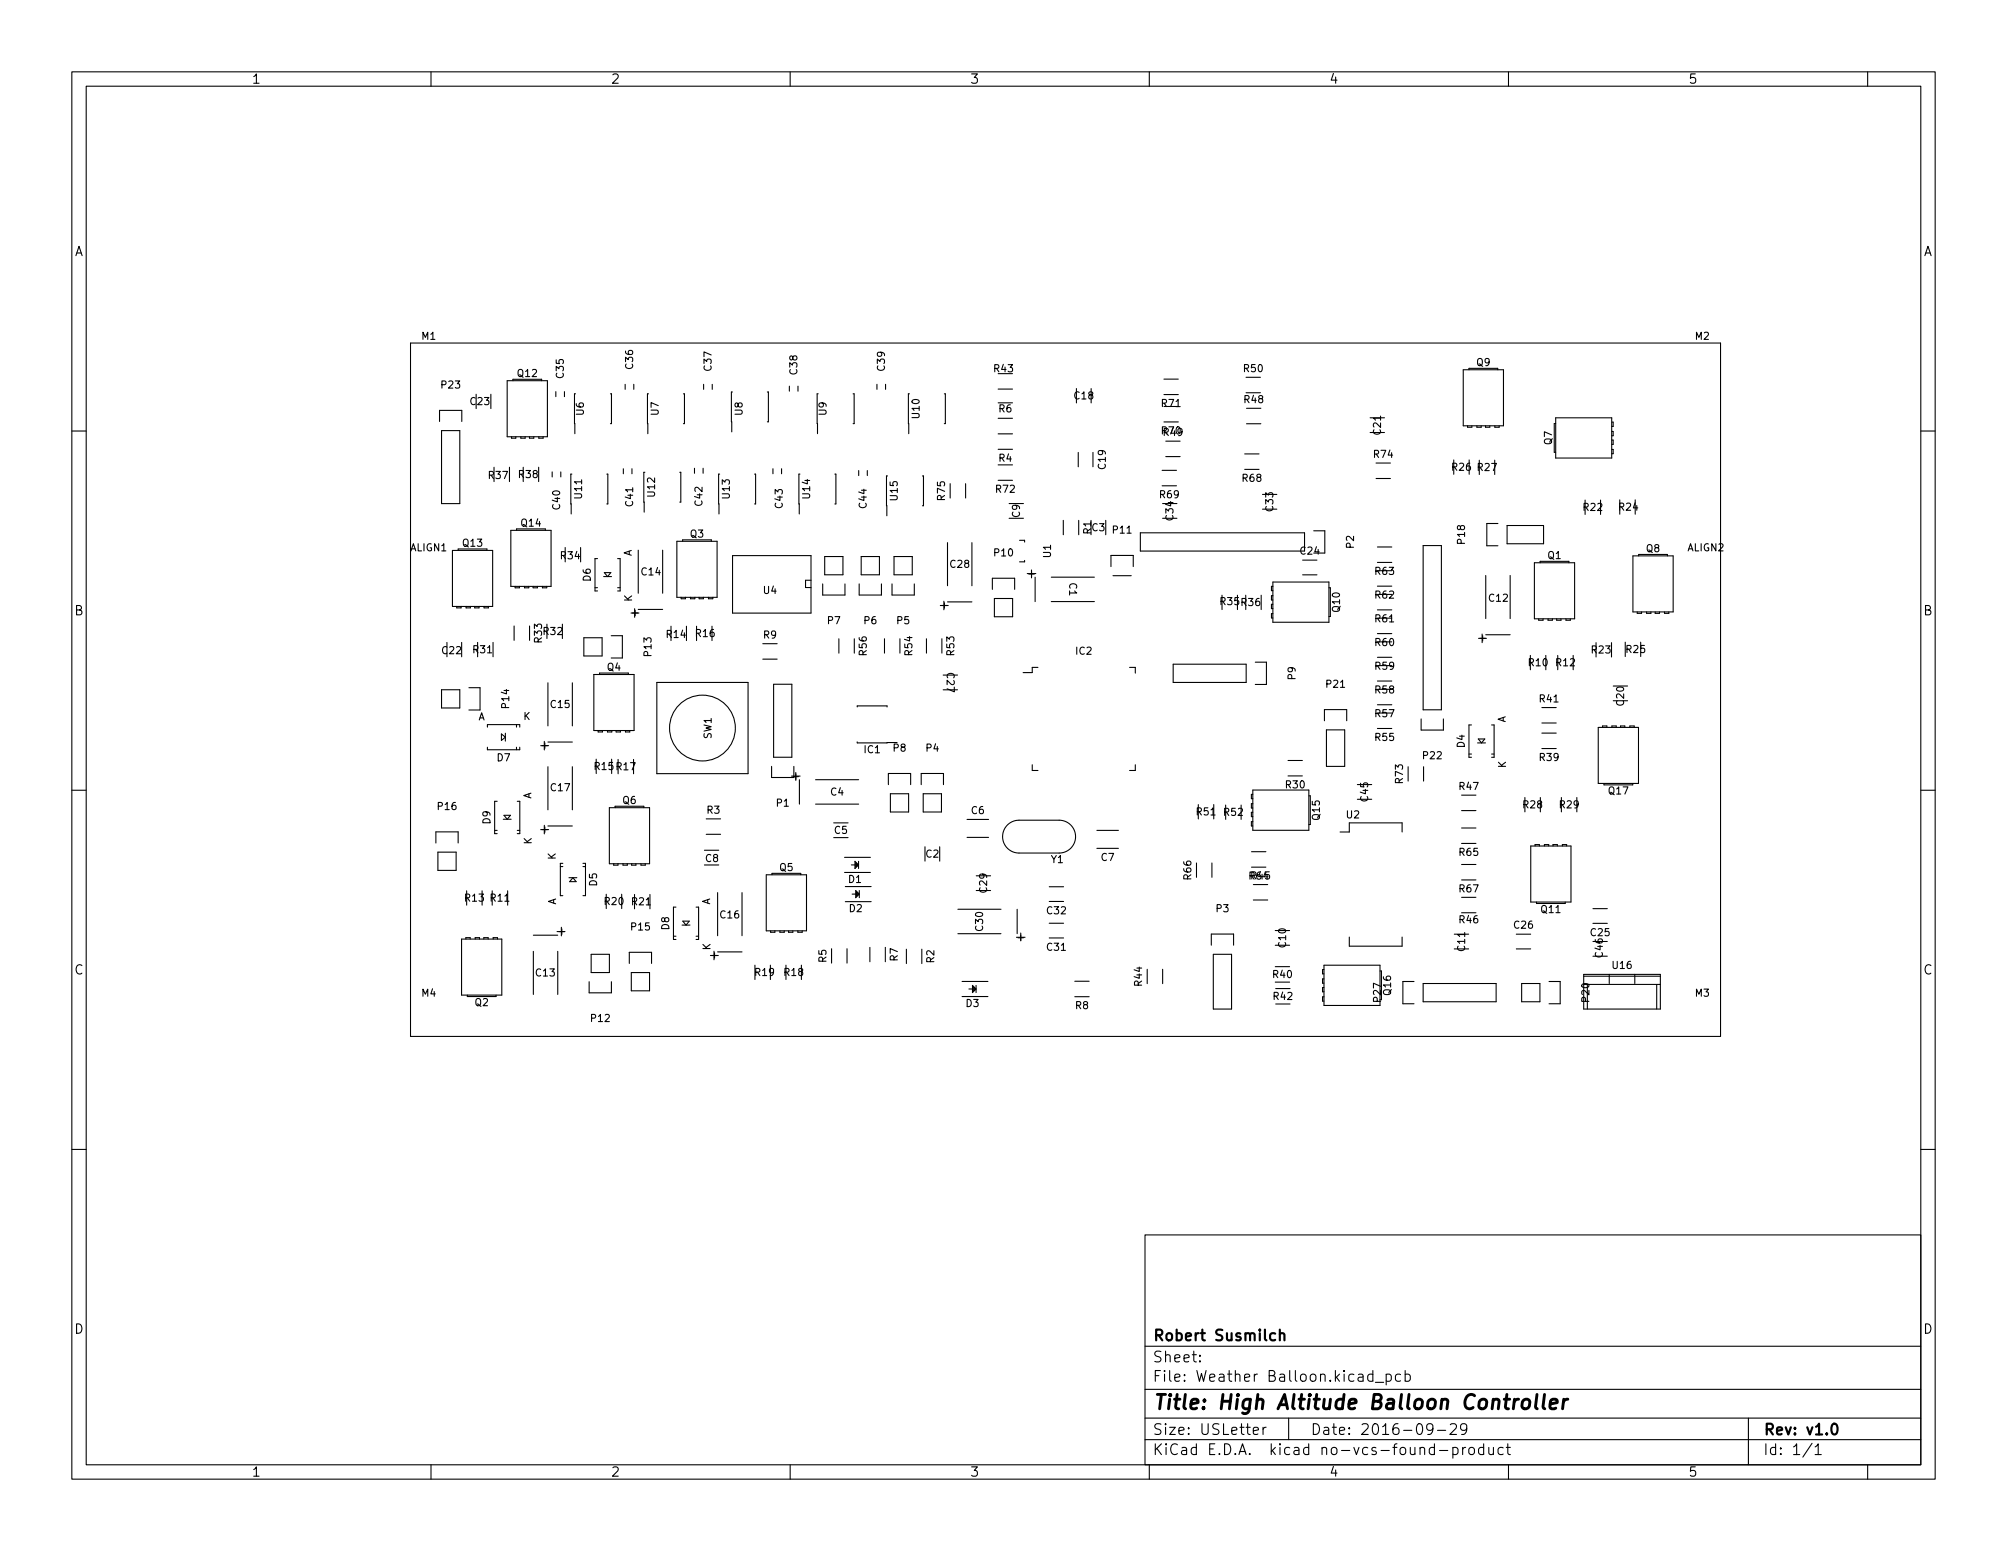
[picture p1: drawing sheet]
<svg xmlns="http://www.w3.org/2000/svg" width="279mm" height="216mm" viewBox="0 0 279 216" stroke-linecap="round" stroke-linejoin="round" font-family="sans-serif">
<defs><g id="words">
<text font-size="2.8" x="160.4" y="196.2">Title: High Altitude Balloon Controller</text>
<g font-size="2.1">
<text x="160.4" y="189.7">Sheet:</text>
<text x="160.4" y="186.7">Robert Susmilch</text>
<text x="160.4" y="192.4">File: Weather Balloon.kicad_pcb</text>
<text x="160.4" y="202.5">KiCad E.D.A. kicad no-vcs-found-product</text>
<text x="160.4" y="199.7">Size: USLetter</text>
<text x="182.4" y="199.7">Date: 2016-09-29</text>
<text x="245.4" y="199.7">Rev: v1.0</text>
<text x="245.4" y="202.5">Id: 1/1</text>
</g>
<g font-size="1.8">
<text x="35" y="11.6">1</text>
<text x="85" y="11.6">2</text>
<text x="135" y="11.6">3</text>
<text x="185" y="11.6">4</text>
<text x="235" y="11.6">5</text>
<text x="10.3" y="35.6">A</text>
<text x="267.7" y="35.6">A</text>
<text x="10.3" y="85.7">B</text>
<text x="267.7" y="85.7">B</text>
<text x="10.3" y="135.6">C</text>
<text x="267.7" y="135.6">C</text>
<text x="10.3" y="185.7">D</text>
<text x="267.7" y="185.7">D</text>
<text x="35" y="205.6">1</text>
<text x="85" y="205.6">2</text>
<text x="135" y="205.6">3</text>
<text x="185" y="205.6">4</text>
<text x="235" y="205.6">5</text>
</g>
<g font-size="1.4">
<text x="58.7" y="47.3">M1</text>
<text x="236" y="47.3">M2</text>
<text x="72.1" y="52.5">Q12</text>
<text x="78.5" y="52.6" transform="rotate(-90 78.5 52.6)">C35</text>
<text x="88.1" y="51.3" transform="rotate(-90 88.1 51.3)">C36</text>
<text x="99.1" y="51.6" transform="rotate(-90 99.1 51.6)">C37</text>
<text x="111" y="52.1" transform="rotate(-90 111 52.1)">C38</text>
<text x="123.2" y="51.6" transform="rotate(-90 123.2 51.6)">C39</text>
<text x="138.4" y="51.8">R43</text>
<text x="173.2" y="51.8">R50</text>
<text x="205.6" y="50.9">Q9</text>
<text x="61.5" y="54.1">P23</text>
<text x="65.5" y="56.4">C23</text>
<text x="81.3" y="57.8" transform="rotate(-90 81.3 57.8)">U6</text>
<text x="91.7" y="57.8" transform="rotate(-90 91.7 57.8)">U7</text>
<text x="103.4" y="57.8" transform="rotate(-90 103.4 57.8)">U8</text>
<text x="115.1" y="57.8" transform="rotate(-90 115.1 57.8)">U9</text>
<text x="128" y="58.2" transform="rotate(-90 128 58.2)">U10</text>
<text x="139.1" y="57.4">R6</text>
<text x="149.6" y="55.6">C18</text>
<text x="161.8" y="56.6">R71</text>
<text x="173.3" y="56.1">R48</text>
<text x="139.1" y="64.3">R4</text>
<text x="153.9" y="65.3" transform="rotate(-90 153.9 65.3)">C19</text>
<text x="162" y="60.7">R49</text>
<text x="191.3" y="63.7">R74</text>
<text x="192.2" y="60.5" transform="rotate(-90 192.2 60.5)">C21</text>
<text x="202.2" y="65.5">R26</text>
<text x="205.7" y="65.6">R27</text>
<text x="216" y="61.9" transform="rotate(-90 216 61.9)">Q7</text>
<text x="68.1" y="66.7">R37</text>
<text x="72.3" y="66.5">R38</text>
<text x="78" y="70.9" transform="rotate(-90 78 70.9)">C40</text>
<text x="81" y="69.3" transform="rotate(-90 81 69.3)">U11</text>
<text x="88.1" y="70.4" transform="rotate(-90 88.1 70.4)">C41</text>
<text x="91.2" y="69.1" transform="rotate(-90 91.2 69.1)">U12</text>
<text x="97.8" y="70.4" transform="rotate(-90 97.8 70.4)">C42</text>
<text x="101.6" y="69.3" transform="rotate(-90 101.6 69.3)">U13</text>
<text x="109" y="70.7" transform="rotate(-90 109 70.7)">C43</text>
<text x="112.8" y="69.3" transform="rotate(-90 112.8 69.3)">U14</text>
<text x="120.6" y="70.7" transform="rotate(-90 120.6 70.7)">C44</text>
<text x="125" y="69.6" transform="rotate(-90 125 69.6)">U15</text>
<text x="131.5" y="69.6" transform="rotate(-90 131.5 69.6)">R75</text>
<text x="138.7" y="68.6">R72</text>
<text x="161.5" y="69.3">R69</text>
<text x="173" y="67.1">R68</text>
<text x="177.3" y="71.1" transform="rotate(-90 177.3 71.1)">C33</text>
<text x="220.5" y="71.1">R22</text>
<text x="225.4" y="71.1">R24</text>
<text x="57.1" y="76.7">ALIGN1</text>
<text x="64.5" y="76.1">Q13</text>
<text x="72.6" y="73.3">Q14</text>
<text x="78.1" y="77.8">R34</text>
<text x="87.9" y="77.5" transform="rotate(-90 87.9 77.5)">A</text>
<text x="96.1" y="74.8">Q3</text>
<text x="138.5" y="77.4">P10</text>
<text x="142" y="72" transform="rotate(-90 142 72)">C9</text>
<text x="146.3" y="77.6" transform="rotate(-90 146.3 77.6)">U1</text>
<text x="151.9" y="74.3" transform="rotate(-90 151.9 74.3)">R1</text>
<text x="152" y="73.9">C3</text>
<text x="155" y="74.3">P11</text>
<text x="163.3" y="72.4" transform="rotate(-90 163.3 72.4)">C34</text>
<text x="181.1" y="77.2">C24</text>
<text x="188.5" y="76.3" transform="rotate(-90 188.5 76.3)">P2</text>
<text x="203.9" y="75.7" transform="rotate(-90 203.9 75.7)">P18</text>
<text x="215.5" y="77.8">Q1</text>
<text x="229.2" y="76.9">Q8</text>
<text x="234.9" y="76.7">ALIGN2</text>
<text x="82.2" y="80.9" transform="rotate(-90 82.2 80.9)">D6</text>
<text x="88" y="83.8" transform="rotate(-90 88 83.8)">K</text>
<text x="89.3" y="80.1">C14</text>
<text x="106.3" y="82.7">U4</text>
<text x="132.3" y="79">C28</text>
<text x="143.2" y="80.3">+</text>
<text x="148.9" y="81.2" transform="rotate(90 148.9 81.2)">C1</text>
<text x="191.5" y="83.3">R62</text>
<text x="191.5" y="80">R63</text>
<text x="207.3" y="83.8">C12</text>
<text x="75.4" y="89.4" transform="rotate(-90 75.4 89.4)">R33</text>
<text x="75.7" y="88.4">R32</text>
<text x="88.9" y="85.7" transform="rotate(-90 88.9 85.7)">+</text>
<text x="92.8" y="88.8">R14</text>
<text x="96.9" y="88.7">R16</text>
<text x="106.3" y="88.9">R9</text>
<text x="115.2" y="86.9">P7</text>
<text x="120.3" y="86.9">P6</text>
<text x="124.9" y="86.9">P5</text>
<text x="131.9" y="84.7" transform="rotate(-90 131.9 84.7)">+</text>
<text x="169.9" y="84.2">R35</text>
<text x="172.8" y="84.4">R36</text>
<text x="186.5" y="85.1" transform="rotate(-90 186.5 85.1)">Q10</text>
<text x="191.5" y="89.9">R60</text>
<text x="191.5" y="86.6">R61</text>
<text x="206.8" y="89.3" transform="rotate(-90 206.8 89.3)">+</text>
<text x="61.6" y="91.1">C22</text>
<text x="65.9" y="90.9">R31</text>
<text x="84.5" y="93.4">Q4</text>
<text x="90.7" y="91.3" transform="rotate(-90 90.7 91.3)">P13</text>
<text x="120.7" y="91.2" transform="rotate(-90 120.7 91.2)">R56</text>
<text x="127" y="91.2" transform="rotate(-90 127 91.2)">R54</text>
<text x="131.8" y="93.7" transform="rotate(90 131.8 93.7)">C27</text>
<text x="132.8" y="91.2" transform="rotate(-90 132.8 91.2)">R53</text>
<text x="149.8" y="91.1">IC2</text>
<text x="180.4" y="94.6" transform="rotate(-90 180.4 94.6)">P9</text>
<text x="184.7" y="95.7">P21</text>
<text x="191.5" y="93.2">R59</text>
<text x="212.8" y="92.7">R10</text>
<text x="216.7" y="92.7">R12</text>
<text x="221.6" y="91">R23</text>
<text x="226.4" y="90.9">R25</text>
<text x="66.6" y="100.3">A</text>
<text x="70.9" y="98.5" transform="rotate(-90 70.9 98.5)">P14</text>
<text x="72.9" y="100.2">K</text>
<text x="76.7" y="98.5">C15</text>
<text x="191.5" y="99.8">R57</text>
<text x="191.5" y="96.5">R58</text>
<text x="209.6" y="100.6" transform="rotate(-90 209.6 100.6)">A</text>
<text x="214.4" y="97.8">R41</text>
<text x="226.1" y="98.2" transform="rotate(-90 226.1 98.2)">C20</text>
<text x="69.2" y="106">D7</text>
<text x="76.3" y="104.2" transform="rotate(-90 76.3 104.2)">+</text>
<text x="82.8" y="107.2">R15 R17</text>
<text x="99.1" y="102.9" transform="rotate(-90 99.1 102.9)">SW1</text>
<text x="120.3" y="104.8">IC1</text>
<text x="124.4" y="104.6">P8</text>
<text x="128.9" y="104.6">P4</text>
<text x="191.5" y="103.1">R55</text>
<text x="198.2" y="105.7">P22</text>
<text x="203.9" y="104.1" transform="rotate(-90 203.9 104.1)">D4</text>
<text x="209.6" y="106.9" transform="rotate(-90 209.6 106.9)">K</text>
<text x="214.4" y="105.9">R39</text>
<text x="61" y="112.7">P16</text>
<text x="74" y="111.2" transform="rotate(-90 74 111.2)">A</text>
<text x="76.7" y="110.1">C17</text>
<text x="86.7" y="111.9">Q6</text>
<text x="98.4" y="113.3">R3</text>
<text x="108.1" y="112.3">P1</text>
<text x="110.4" y="108.5">+</text>
<text x="115.6" y="110.7">C4</text>
<text x="135.2" y="113.3">C6</text>
<text x="166.6" y="113.5">R51</text>
<text x="170.4" y="113.6">R52</text>
<text x="179" y="109.7">R30</text>
<text x="187.5" y="113.9">U2</text>
<text x="190.5" y="111.5" transform="rotate(-90 190.5 111.5)">C45</text>
<text x="195.3" y="109" transform="rotate(-90 195.3 109)">R73</text>
<text x="203.2" y="110">R47</text>
<text x="212.1" y="112.5">R28</text>
<text x="217.2" y="112.5">R29</text>
<text x="224" y="110.6">Q17</text>
<text x="68.3" y="114.7" transform="rotate(-90 68.3 114.7)">D9</text>
<text x="74" y="117.5" transform="rotate(-90 74 117.5)">K</text>
<text x="76.3" y="115.9" transform="rotate(-90 76.3 115.9)">+</text>
<text x="77.4" y="119.7" transform="rotate(-90 77.4 119.7)">K</text>
<text x="98.2" y="120">C8</text>
<text x="116.2" y="116.1">C5</text>
<text x="128.9" y="119.4">C2</text>
<text x="153.3" y="119.8">C7</text>
<text x="183.7" y="114.1" transform="rotate(-90 183.7 114.1)">Q15</text>
<text x="203.2" y="119.1">R65</text>
<text x="64.8" y="125.5">R13</text>
<text x="68.3" y="125.5">R11</text>
<text x="77.4" y="126" transform="rotate(-90 77.4 126)">A</text>
<text x="83.1" y="123.3" transform="rotate(-90 83.1 123.3)">D5</text>
<text x="84.2" y="126">R20</text>
<text x="98.9" y="126" transform="rotate(-90 98.9 126)">A</text>
<text x="108.5" y="121.2">Q5</text>
<text x="118.1" y="122.9">D1</text>
<text x="137.4" y="124.2" transform="rotate(-90 137.4 124.2)">C29</text>
<text x="146.3" y="120.1">Y1</text>
<text x="165.8" y="122.4" transform="rotate(-90 165.8 122.4)">R66</text>
<text x="174.2" y="122.4">R45</text>
<text x="203.2" y="124.2">R67</text>
<text x="78.6" y="130.1" transform="rotate(-90 78.6 130.1)">+</text>
<text x="87.9" y="129.5">P15</text>
<text x="88" y="126">R21</text>
<text x="93.2" y="129.4" transform="rotate(-90 93.2 129.4)">D8</text>
<text x="100.3" y="127.8">C16</text>
<text x="118.2" y="127">D2</text>
<text x="136.9" y="129.5" transform="rotate(-90 136.9 129.5)">C30</text>
<text x="141.7" y="131">+</text>
<text x="145.8" y="127.3">C32</text>
<text x="169.3" y="127">P3</text>
<text x="179" y="131.8" transform="rotate(-90 179 131.8)">C10</text>
<text x="203.2" y="128.5">R46</text>
<text x="210.8" y="129.3">C26</text>
<text x="214.6" y="127.1">Q11</text>
<text x="221.5" y="130.3">C25</text>
<text x="74.6" y="135.9">C13</text>
<text x="98.9" y="132.3" transform="rotate(-90 98.9 132.3)">K</text>
<text x="99.9" y="133.4" transform="rotate(-90 99.9 133.4)">+</text>
<text x="105.1" y="135.9">R19</text>
<text x="109.2" y="135.9">R18</text>
<text x="115" y="134" transform="rotate(-90 115 134)">R5</text>
<text x="125" y="133.8" transform="rotate(-90 125 133.8)">R7</text>
<text x="130.1" y="134" transform="rotate(-90 130.1 134)">R2</text>
<text x="145.8" y="132.3">C31</text>
<text x="159" y="137.2" transform="rotate(-90 159 137.2)">R44</text>
<text x="177.3" y="136.1">R40</text>
<text x="204" y="132.3" transform="rotate(-90 204 132.3)">C11</text>
<text x="223.1" y="133.2" transform="rotate(-90 223.1 133.2)">C46</text>
<text x="224.5" y="134.9">U16</text>
<text x="58.7" y="138.7">M4</text>
<text x="66.1" y="140">Q2</text>
<text x="82.3" y="142.3">P12</text>
<text x="134.5" y="140.2">D3</text>
<text x="149.7" y="140.5">R8</text>
<text x="177.3" y="139.2">R42</text>
<text x="192.3" y="139.4" transform="rotate(-90 192.3 139.4)">P27</text>
<text x="193.6" y="138.5" transform="rotate(-90 193.6 138.5)">Q16</text>
<text x="221.2" y="139.4" transform="rotate(-90 221.2 139.4)">P20</text>
<text x="236" y="138.7">M3</text>
</g>
</g></defs>
<g fill="none" stroke="#000" stroke-width=".15">
<path d="M10 10h259.4v195.9h-259.4zM12 12h255.4v191.9h-255.4zM60 10v2M110 10v2M160 10v2M210 10v2M260 10v2M10 60h2M57.1 47.8h182.4v96.5h-182.4zM61.2 58.7v-1.6h3.1v1.6M61.5 59.9h2.5v10.2h-2.5zM70.6 53h5.6v7.8h-5.6z"/>
<path d="M71.4 53v-.2h4v.2M77.4 54.5v.7M78.6 54.5v.7M80.1 54.8h-.1v5.6M85 54.8h.1v4.2h-.1M87 53.5v.7M88.2 53.5v.7M90.3 54.8h-.2l.1 5.6M95.1 54.8h.2v4.2h-.2M98 53.5v.7M99.2 53.5v.7M102 54.6h-.2l.1 5.5"/>
<path d="M106.8 54.6h.2v4.1h-.2M109.9 53.8v.7M111.1 53.8v.7M113.9 54.8h-.1v5.6M118.8 54.8h.1v4.2h-.1M122.1 53.5v.7M123.3 53.5v.7M126.6 54.8h-.1v5.6M131.5 54.8h.1v4.2h-.1M139 58.2h2M139 54.2h2M162 58.7h2"/>
<path d="M162 52.8h2M162 54.9h2M173.5 52.5h2M173.5 59h2M173.5 56.8h2M203.7 51.5h5.6v7.8h-5.6zM204.3 59.3v.2h.6v-.2M204.5 51.5v-.2h4v.2M205.6 59.3v.2h.6v-.2M206.8 59.3v.2h.6v-.2M208.1 59.3v.2h.6v-.2M216.6 59h-.2v4h.2"/>
<path d="M216.6 58.2h7.8v5.6h-7.8zM224.4 58.8h.2v.6h-.2M267.4 60h2M63 76.6h5.6v7.8h-5.6zM63.8 76.6v-.2h4v.2M68.8 65v2M70.9 65v2M71.1 73.8h5.6v7.8h-5.6zM71.2 60.8v.2h.6v-.2M71.9 73.8v-.2h4v.2M72.5 60.8v.2h.6v-.2M72.8 65v2"/>
<path d="M73.7 60.8v.2h.6v-.2M75 65v2M75 60.8v.2h.6v-.2M76.9 65.7v.7M78.1 65.7v.7M78.7 76.2v2M79.6 66h-.1v5.5M80.8 76.2v2M83.2 77.8h-.4v4.5h.4M84.1 79.7h.9l-.4 .6zM84.5 66h.1v4.1h-.1M86 77.8h.3v4.5h-.3"/>
<path d="M86.8 65.2v.7M88 65.2v.7M88.9 76.6v6M89.8 65.7h-.2l.1 5.6M92.3 76.6v6M94.2 75.3h5.6v7.8h-5.6zM94.6 65.7h.2v4.2h-.2M95 75.3v-.2h4v.2M96.7 65.2v.7M97.9 65.2v.7M100.2 66h-.2l.1 5.5M102 77.3h10.9v8h-10.9z"/>
<path d="M105 66h.2v4.1h-.2M107.6 65.2v.7M108.8 65.2v.7M111.4 66h-.2l.1 5.5M114.8 77.5h2.5v2.5h-2.5zM116.2 66h.2v4.1h-.2M119.5 65.5v.7M119.9 77.5h2.5v2.5h-2.5zM120.7 65.5v.7M123.6 66.3h-.2l.1 5.5M124.5 77.5h2.5v2.5h-2.5zM128.4 66.3h.2v4.1h-.2"/>
<path d="M131.9 75.5v6M132.3 67.3v2M134.4 67.3v2M135.3 75.5v6M139 60.4h2M139 62.5h2M139 66.9h2M141.9 75.2h.7v.3M142.6 78v.2h-.7M148 72.4v2M150.1 63v2M150.2 72.4v2"/>
<path d="M152.2 63v2M154.7 78.9v-1.6h3.1v1.6M158.7 74.2h22.9v2.5h-22.9zM161.8 65.5h2M161.8 67.6h2M162.3 63.6h2M162.3 61.4h2M173.3 63.2h2M173.3 65.3h2M181.3 78h2M182.9 73.9h1.5v3.1h-1.5M191.6 66.6h2"/>
<path d="M191.6 64.5h2M191.8 76.1h2M191.8 78.3h2M198.1 75.9h2.6v22.9h-2.6zM202.4 64v2M204.5 64v2M205.9 64.1v2M208.1 64.1v2M208.5 72.9h-1.5v3.1h1.5M209.8 73.2h5.1v2.5h-5.1zM213.6 78.3h5.6v7.8h-5.6zM214.4 78.3v-.2h4v.2"/>
<path d="M220.7 69.6v2M222.8 69.6v2M224.4 60.1h.2v.6h-.2M224.4 61.3h.2v.6h-.2M224.4 62.6h.2v.6h-.2M225.5 69.6v2M227.3 77.4h5.6v7.8h-5.6zM227.6 69.6v2M228.1 77.4v-.2h4v.2M61.5 96h2.5v2.6h-2.5zM62.2 89.4v2M63.6 84.4v.2h.6v-.2"/>
<path d="M64.3 89.4v2M64.9 84.4v.2h.6v-.2M65.3 95.7h1.5v3.1h-1.5M66.1 84.4v.2h.6v-.2M66.5 89.4v2M67.4 84.4v.2h.6v-.2M68.6 89.4v2M71.6 87.1v2M71.7 81.6v.2h.6v-.2M73 81.6v.2h.6v-.2M73.7 87.1v2M74.2 81.6v.2h.6v-.2"/>
<path d="M75.5 81.6v.2h.6v-.2M76.1 86.9v2M76.3 95v6M78.3 86.9v2M79.7 95v6M81.3 88.8h2.5v2.5h-2.5zM82.7 93.9h5.6v7.8h-5.6zM82.8 81.8h.4M83.5 93.9v-.2h4v.2M84 80.3h1.1M85.1 88.5h1.5v3.1h-1.5M86 81.8h.3"/>
<path d="M88.9 84.8h3.4M91.4 95h12.7v12.7h-12.7zM93.4 87.2v2M94.8 83.1v.2h.6v-.2M95.6 87.2v2M96.1 83.1v.2h.6v-.2M97 87.2v2M97.3 83.1v.2h.6v-.2M98.6 83.1v.2h.6v-.2M99.1 87.2v2M106.2 91.8h2M106.2 89.6h2"/>
<path d="M107.7 95.3h2.5v10.1h-2.5zM112.9 80.8h-.8v1h.8M114.5 81.3v1.5h3.1v-1.5M116.8 88.9v2M118.9 88.9v2M119.3 98.4v-.1h4.2v.1M119.6 81.3v1.5h3.1v-1.5M123.1 88.9v2M124.2 81.3v1.5h3.1v-1.5M125.3 88.9v2M129 88.9v2M131.1 88.9v2"/>
<path d="M131.9 83.8h3.4M138.2 82v-1.5h3v1.5M138.4 83.3h2.6v2.6h-2.6zM144.1 80.3v3.4M144.5 92.9h-.8v.7h-1.3M146.4 83.7h6M146.4 80.3h6M154.9 80.1h2.6M157.3 92.9h.8v.8M163.3 92.5h10.2v2.5h-10.2zM170.1 82.9v2M172.3 82.9v2"/>
<path d="M173.4 82.9v2M174.8 92.2h1.5v3.1h-1.5M175.6 82.9v2M177.2 85.4h-.2v.6h.2M177.2 81.6h-.2v.6h.2M177.2 82.9h-.2v.6h.2M177.2 84.1h-.2v.6h.2M177.2 81h7.8v5.6h-7.8zM181.3 80h2M185 81.8h.2v4h-.2M191.8 98.1h2M191.8 94.8h2"/>
<path d="M191.8 91.5h2M191.8 88.2h2M191.8 84.9h2M191.8 81.6h2M206.8 88.4h3.4M206.8 80.1v6M210.2 80.1v6M213 91.2v2M214.2 86.1v.2h.6v-.2M214.6 98.5h2M215.2 91.2v2M215.5 86.1v.2h.6v-.2"/>
<path d="M216.7 86.1v.2h.6v-.2M216.9 91.2v2M218 86.1v.2h.6v-.2M219 91.2v2M222.2 89.5v2M224.3 89.5v2M226.3 89.4v2M227.9 85.2v.2h.6v-.2M228.4 89.4v2M229.2 85.2v.2h.6v-.2M230.4 85.2v.2h.6v-.2M231.7 85.2v.2h.6v-.2"/>
<path d="M10 110h2M60.7 117.3v-1.5h3.1v1.5M61 118.6h2.5v2.6h-2.5zM67.9 101.2v-.3h4.5v.3M67.9 104v.4h4.5v-.4M68.9 115.6h.3M69.2 111.5h-.3v4.5h.3M69.8 102.2l.6 .4-.6 .5zM70.1 114h1.1M70.2 113.5h.9l-.5 .5zM70.4 102.1v1.1M71.9 100.9v.3"/>
<path d="M71.9 104v.4M72 115.6h.4M72 111.5h.4v4.5h-.4M76.3 103.3h3.4M76.3 106.7v6M76.3 115h3.4M79.7 106.7v6M83 105.7v2M83.3 101.7v.2h.6v-.2M84.6 101.7v.2h.6v-.2M84.8 112.4h5.6v7.8h-5.6zM85.1 105.7v2"/>
<path d="M85.6 112.4v-.2h4v.2M85.8 101.7v.2h.6v-.2M86 105.7v2M87.1 101.7v.2h.6v-.2M88.2 105.7v2M98.1 118.4h2M98.3 116.1h2M98.3 114h2M107.4 106.7v1.5h3.1v-1.5M111.3 108.5v3.4M113.5 111.9h6M113.5 108.5h6"/>
<path d="M116.1 114.5h2M116.1 116.6h2M117.6 119.3h3.6M119 119.9l.5 .5-.5 .5zM119.3 103.3v.1h5.6M119.5 119.9v1M123.7 109.2v-1.5h3.1v1.5M124 110.5h2.5v2.5h-2.5zM128.2 109.2v-1.5h3.1v1.5M128.5 110.5h2.6v2.5h-2.6zM134.6 114.1h3M134.6 116.6h3"/>
<path d="M140.2 114.8a2.28 2.28 0 0 1 1.7-.6h5.5a2.29 2.29 0 0 1 2.3 2.3 2.29 2.29 0 0 1-2.3 2.2h-5.5a2.29 2.29 0 0 1-2.2-1.4 2.29 2.29 0 0 1 .5-2.5zM143.7 106.5v.8h.8M152.7 118.1h3M152.7 115.6h3M158.1 106.5v.8h-.8M166.8 112v2M169 112v2M170.6 112.1v2M172.8 112.1v2M174.2 118.6h2M174.4 110h7.8v5.6h-7.8zM174.4 114.4h-.2v.6h.2"/>
<path d="M174.4 110.6h-.2v.6h.2M174.4 111.9h-.2v.6h.2M174.4 113.1h-.2v.6h.2M179.3 105.9h2M179.3 108h2M182.2 110.8h.2v4h-.2M184.4 100.3v-1.5h3.1v1.5M184.7 101.6h2.5v5.1h-2.5zM186.6 115.8h1.2v-1.3h7.4v1.3M191.8 101.4h2M196 106.7v2M197.8 100.1v1.5h3.1v-1.5"/>
<path d="M198.2 106.7v2M203.5 112.8h2M203.5 110.7h2M203.5 115.3h2M203.5 117.4h2M204.5 105h.3M204.8 100.9h-.3v4.5h.3M205.7 103.4h1.1M205.8 102.9h.9l-.5 .5zM207.6 105h.4M207.6 100.9h.4v4.5h-.4M212.3 111v2"/>
<path d="M213.1 117.8h5.6v7.8h-5.6zM213.7 117.8v-.2h.6v.2M214.4 111v2M214.6 102h2M214.6 104.2h2M214.6 100.6h2M215 117.8v-.2h.6v.2M216.2 117.8v-.2h.6v.2M217.4 111v2M217.5 117.8v-.2h.6v.2M219.5 111v2M222.5 101.3h5.6v7.8h-5.6z"/>
<path d="M223.1 101.3v-.2h.6v.2M223.3 109.1v.2h4v-.2M224.4 101.3v-.2h.6v.2M225.6 101.3v-.2h.6v.2M226.9 101.3v-.2h.6v.2M267.4 110h2M64.3 130.7h5.6v7.8h-5.6zM64.9 130.7v-.2h.6v.2M65 124v2M65.1 138.5v.2h4v-.2M66.2 130.7v-.2h.6v.2M67.1 124v2"/>
<path d="M67.4 130.7v-.2h.6v.2M68.5 124v2M68.7 130.7v-.2h.6v.2M70.7 124v2M74.2 130.2h3.4M74.2 132.4v6M77.6 132.4v6M78 120.6h.4M78.4 120.2h-.4v4.5h.4M79.2 122.2h1.1M79.8 122.2l.4 .5h-.9zM81.2 120.6h.3"/>
<path d="M81.2 120.2h.3v4.5h-.3M82 136.7v1.5h3.1v-1.5M82.3 132.8h2.5v2.6h-2.5zM84.4 124.5v2M85.4 120.2v.2h.6v-.2M86.5 124.5v2M86.7 120.2v.2h.6v-.2M87.6 134.1v-1.5h3.1v1.5M87.9 135.4h2.5v2.5h-2.5zM87.9 120.2v.2h.6v-.2M88.3 124.5v2M89.2 120.2v.2h.6v-.2"/>
<path d="M90.5 124.5v2M93.8 130.3h.3M94.1 126.3h-.3v4.5h.3M95 128.8h1.1M95.1 128.2h.9l-.5 .6zM96.9 130.3h.4M96.9 126.3h.4v4.5h-.4M99.9 132.5h3.4M99.9 124.3v6M103.3 124.3v6M105.1 134.3v2M106.7 121.8h5.6v7.8h-5.6z"/>
<path d="M107.2 134.3v2M107.3 129.6v.2h.6v-.2M107.5 121.8v-.2h4v.2M108.6 129.6v.2h.6v-.2M109.4 134.3v2M109.8 129.6v.2h.6v-.2M111.1 129.6v.2h.6v-.2M111.6 134.3v2M115.8 132.1v2M117.6 121.4h3.6M117.7 125.5h3.6M117.7 123.4h3.6"/>
<path d="M117.9 132.1v2M118.5 120.4h.5M118.6 124.5h.5M119.1 124l.5 .5-.5 .5zM119.3 120.4l-.1-.1v.3l.2-.2-.3-.3v.6M119.4 124.5l-.1-.1v.3l.2-.2-.3-.3v.6M119.6 124v1M121.1 131.9v2M123.2 131.9v2M126.2 132.1v2M128.3 132.1v2M133.4 126.6h5.9"/>
<path d="M133.4 130h5.9M133.9 138.7h3.6M133.9 136.6h3.6M134.9 137.7h.5M135.4 137.2l.5 .5-.5 .5zM135.6 137.7v-.1v.3l.2-.2-.3-.3v.6M135.9 137.2v1M141.6 126.6v3.4M146.1 128.5h2M146.1 130.6h2M146.1 125.5h2M146.1 123.4h2"/>
<path d="M149.6 138.7h2M149.6 136.6h2M159.7 134.9v2M161.9 134.9v2M166.6 120.1v2M168.6 131.6v-1.6h3.1v1.6M168.7 120.1v2M168.9 132.8h2.5v7.7h-2.5zM174.2 120.7h2M174.5 125.3h2M174.5 123.1h2M177.5 134.6h2"/>
<path d="M177.5 136.7h2M177.6 139.8h2M177.6 137.6h2M184.3 138.8h-.2v.6h.2M184.3 135h-.2v.6h.2M184.3 136.3h-.2v.6h.2M184.3 137.5h-.2v.6h.2M184.3 134.4h7.8v5.6h-7.8zM187.8 130.4v1.3h7.4v-1.3M192.1 135.2h.2v4M196.8 136.6h-1.5v3.1h1.5M198.1 136.9h10.2v2.5h-10.2z"/>
<path d="M203.5 124.9h2M203.5 120.3h2M203.5 122.5h2M211.1 130h2M211.1 132.1h2M211.8 136.9h2.6v2.5h-2.6zM213.9 125.6v.2h4v-.2M215.6 136.6h1.6v3.1h-1.6M220.5 135.9h10.6M220.5 137h10.6M220.5 135.6h10.6v4.9h-10.6zM221 137v3.5"/>
<path d="M221.8 128.5h2M221.8 126.5h2M221.8 131.1h2M221.8 133.1h2M224 135.6v1.3M227.6 135.6v1.3M230.6 137v3.5M10 160h2M267.4 160h2M159.4 171.9h108v32h-108zM159.4 197.4h108M159.4 193.4h108"/>
<path d="M159.4 187.4h108M167 189.4l.1 .1-.1 .1v-.1v-.1v.2M167 188.7h.1l-.1 .1v-.1v.1M174.5 199.2l.7-.2-.1-.3h-.4l-.2 .2v.7l.2 .1 .4-.1M175.8 198.7v1M176.3 198.7h-.3l-.2 .3M179.4 197.4v3M191.1 191.4l-.4-.1-.3 .3v.4l.1 .2 .2 .1 .4-.1M191.1 190.8v1.5M191.5 192.4h1.1M193 191.4l.4-.1 .3 .3v.4l-.2 .2-.1 .1-.4-.1M193 191.3v1.5"/>
<path d="M195 191.4l-.5-.1-.2 .3v.4l.1 .2 .1 .1 .5-.1M195.6 191.4l.4-.1 .3 .3v.4l-.1 .2-.2 .1-.4-.1M195.6 190.8v1.5M199.5 198.8l-.3 .3-.4-.1-.2-.2v-.3l.2-.3h.4l.2 .1a.99 .99 0 0 1-.4 1.4h-.2M200.1 199.1h1.2M201.9 198.3l.2-.1h.5a.41 .41 0 0 1 .1 .6l-.9 .9h1M204.2 198.8l-.3 .3h-.3l-.3-.3v-.3l.2-.3h.4l.2 .1a.99 .99 0 0 1-.3 1.4h-.3M243.4 197.4v6.5M60 203.9v2M110 203.9v2M159.4 200.4h108M160 203.9v2"/>
<path d="M200.4 201.9h1.1M202.3 201.5h.4l.3 .3v.4l-.2 .2-.1 .1-.4-.1M202.3 201.5v1.5M203.6 201.5v1M204 201.5h-.2l-.2 .3M204.6 201.5a.41 .41 0 0 1 .7 .3v.4a.41 .41 0 0 1-.4 .3 .41 .41 0 0 1-.4-.3v-.4zM206.5 201.5h-.4l-.3 .3v.4l.2 .2 .1 .1 .4-.1M206.5 201v1.5M207.3 201.5v.9a.41 .41 0 0 0 .6-.1M207.9 201.5v1M209.3 201.5h-.5l-.3 .3v.4l.2 .2 .1 .1 .5-.1M209.7 201.5h.6"/>
<path d="M209.9 201v1.3l.1 .1 .3 .1M210 203.9v2M252.3 200.9l-1.3 1.9M252.7 201.4l.4-.4v1.5M252.7 202.5h.8M260 203.9v2"/>
<circle cx="97.8" cy="101.3" r="4.6"/>
</g>
<path d="M178.2 185.7a.37 .37 0 0 1 .6 .1v.8M178.2 185.1v1.5M255.2 198.2a.36 .36 0 0 1 .5 .3 .77 .77 0 0 1-.4 1.2 1 1 0 0 1-.1-1.5z" fill="none" stroke="#000" stroke-width=".3"/>
<path d="M212.1 195a.52 .52 0 0 1 .5-.2 .52 .52 0 0 1 .4 .4l-.1 .5a.55 .55 0 0 1-.5 .4 .55 .55 0 0 1-.5-.4zM214 194.1l-.2 1.7v.2l.2 .1M215 194.1l-.2 1.7 .1 .2 .2 .1M215.8 195.4l1-.2-.1-.3-.1-.1-.6 .1-.1 .2-.1 .7v.2l.2 .1 .6-.1M217.7 194.8l-.2 1.3M218.3 194.8a.59 .59 0 0 0-.7 .4" fill="none" stroke="#000" stroke-width=".4"/>
<use href="#words"/>
</svg>
